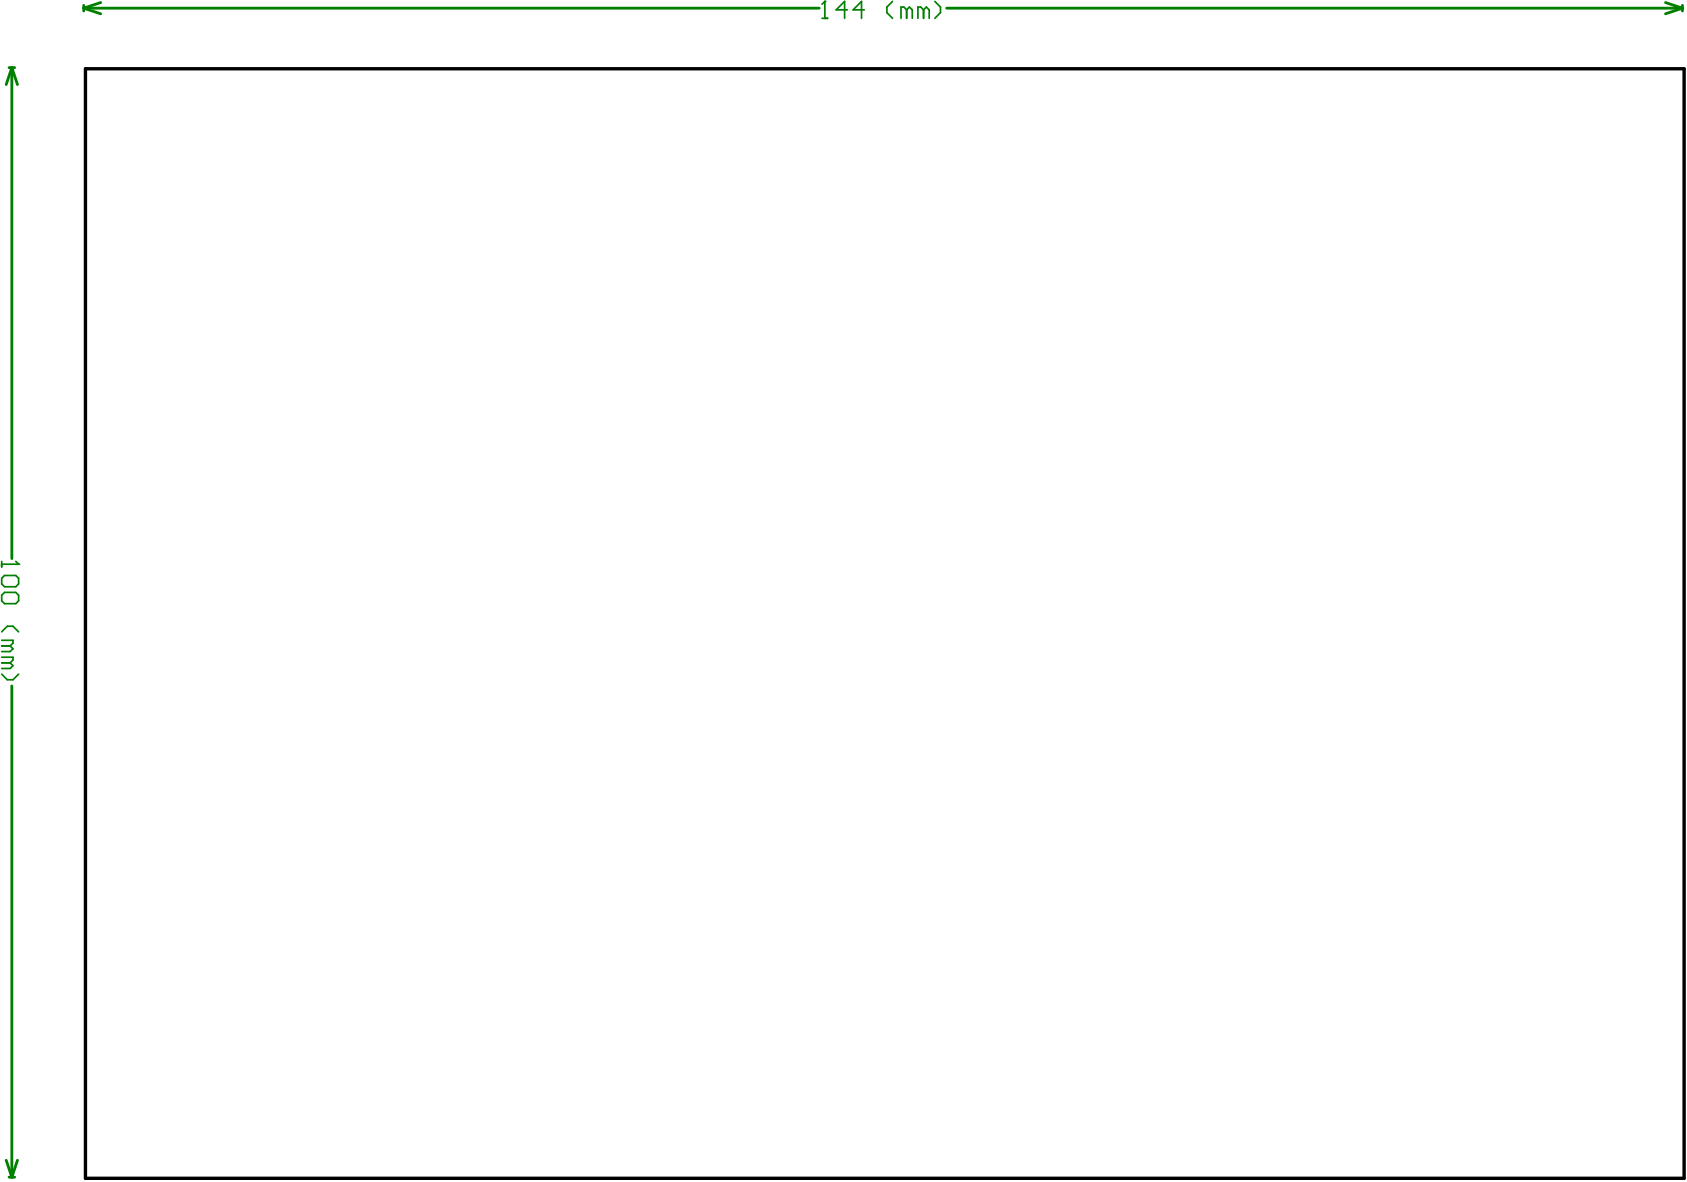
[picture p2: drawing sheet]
<svg xmlns="http://www.w3.org/2000/svg" width="506mm" height="355mm" viewBox="0 0 506 355" stroke-linecap="round" stroke-linejoin="round" font-family="sans-serif">
<path d="M25.6 20.6h479.4v332.8h-479.4z" fill="none" stroke="#000" stroke-width="1"/>
<g fill="none" stroke="#008000" stroke-width=".85">
<path d="M25.1 1.6v1.7M25.1 2.5l5.1 1.6M25.1 2.5h220.6M30.2 .8l-5.1 1.7M283.9 2.5h220.6M499.4 .8l5.1 1.7M504.5 1.6v1.7M504.5 2.5l-5.1 1.6M2.7 20.3h1.7M3.6 20.3l-1.7 5.1M3.6 20.3l1.6 5.1M3.6 20.3v147.2"/>
<path d="M3.6 205.8v147.3M1.9 348l1.7 5.1M2.7 353.1h1.7M5.2 348l-1.6 5.1"/>
</g>
<path d="M.5 168.4v1.7M.5 169.2h5.1" fill="none" stroke="#008000" stroke-width=".51"/>
<circle cx="5.6" cy="169.2" r=".25" fill="#008000"/>
<g fill="none" stroke="#008000" stroke-width=".51">
<path d="M246.5 5.5h1.7M247.4 .4v5.1M.5 173.5l.9-.9h3.3l.9 .9v1.7l-.9 .8h-3.3l-.9-.8zM.5 178.5l.9-.8h3.3l.9 .8v1.7l-.9 .9h-3.3l-.9-.9zM4.7 168.4l.9 .8M.5 189.5l1.7-1.7h1.7l1.7 1.7M.5 192.1h3.4v.8l-.9 .9M.5 197.1h3.4v.9l-.9 .8M.5 193.8h2.5M.5 198.8h2.5M3 193.8l.9 .8-.9 .8h-2.5M3 198.8l.9 .9-.9 .8h-2.5"/>
<path d="M.5 202.2l1.7 1.7h1.7l1.7-1.7"/>
</g>
<circle cx="247.4" cy=".4" r=".25" fill="#008000"/>
<path d="M247.4 .4l-.9 .9M254.1 3h-3.4l2.6-2.6v5.1M259.2 3h-3.4l2.5-2.6v5.1M267.6 .4l-1.6 1.7v1.7l1.6 1.7M271.9 3l-.9-.9h-.8v3.4M271.9 3v2.5M271.9 3l.8-.9 .9 .9v2.5M276.9 3l-.8-.9h-.8v3.4M276.9 3v2.5M276.9 3l.9-.9 .8 .9v2.5M280.3 .4l1.7 1.7v1.7l-1.7 1.7" fill="none" stroke="#008000" stroke-width=".51"/>
</svg>
